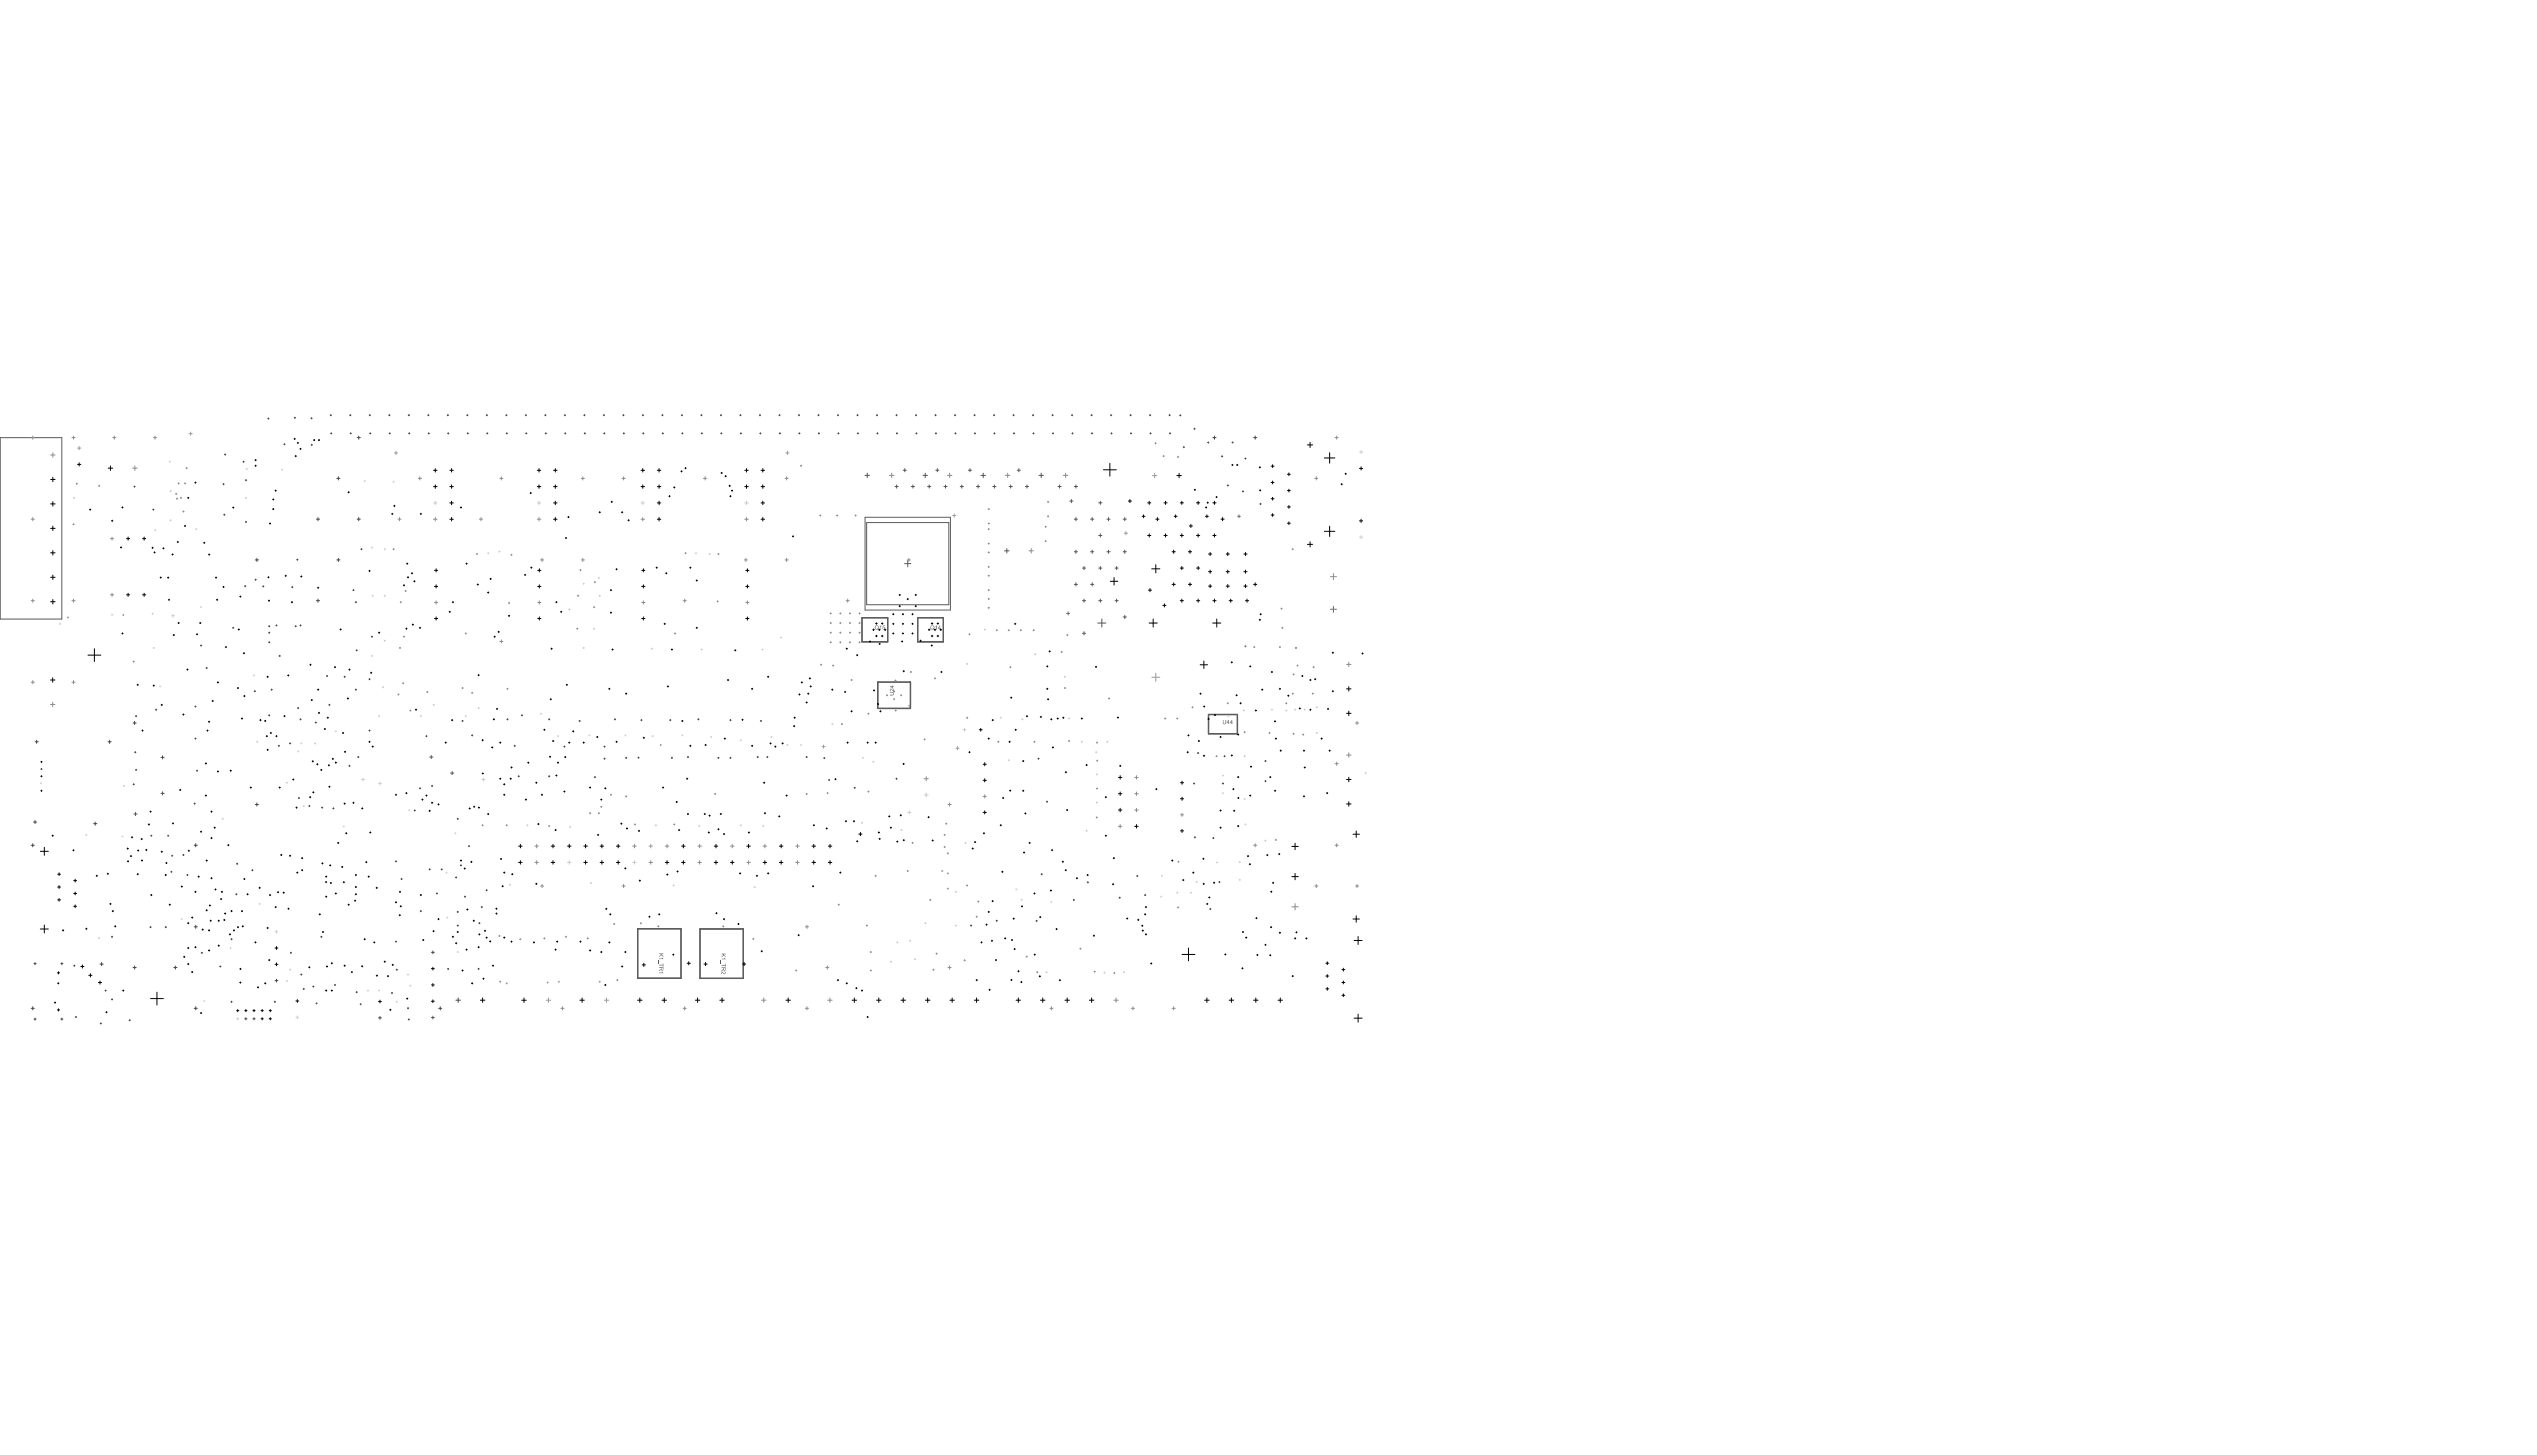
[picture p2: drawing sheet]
<svg xmlns="http://www.w3.org/2000/svg" width="1316mm" height="755mm" viewBox="0 0 1316 755" stroke-linecap="round" stroke-linejoin="round" font-family="sans-serif">
<path d="M0 227h32v94h-32zM449 268h44v48h-44zM450 271h42v43h-42zM469 292h4M471 291v3" fill="none" stroke="#5a5a5a" stroke-width=".52"/>
<path d="M447 320h14v13h-14zM476 320h13v13h-13zM455 354h17v13h-17zM627 371h15v10h-15zM331 482h22v25h-22zM363 482h23v25h-23z" fill="none" stroke="#5a5a5a" stroke-width=".67"/>
<g fill="#5a5a5a">
<path d="M456 325l1-1v2z"/>
<path d="M458 324h1l-1 1 1 1h-1h1v-1h-1z"/>
<path d="M485 325l1-1v2v-1z"/>
<path d="M374 495h2h-1l1 1v-1l-2 1 1-1z"/>
<path d="M374 497h2z"/>
<path d="M374 498v2z"/>
<path d="M374 500h2v1z"/>
<path d="M374 504l2 1v-1v1l-1-1-1 1z"/>
<path d="M462 359h2v1l-2 1 2-1-1-1z"/>
<path d="M462 357h1l1 1v-1v2l-2-2v1v1v-1z"/>
<path d="M634 373l1 2h1v-2v2h-1z"/>
<path d="M342 495h2h-1l1 1-1-1-1 1 1-1z"/>
<path d="M342 497h2z"/>
<path d="M341 498l1 2z"/>
<path d="M342 500h2v1z"/>
<path d="M342 504h2v1z"/>
<path d="M454 325a1 1 0 0 0 2 0 1 1 0 0 0-2 0zM454 324l2 1v2l-2-1z"/>
<path d="M483 325a1 1 0 0 0 2 0 1 1 0 0 0-2 0zM483 324l2 1v2l-2-1z"/>
<path d="M487 325v1zM488 324v2h-1z"/>
<path d="M376 502v1v-1zM374 502h2v1h-1l-1 1 1-1z"/>
<path d="M462 356l1 1v-1zM462 356l1-1 1 1-1 1z"/>
<path d="M637 374v1zM637 373l1 3-2-1z"/>
<path d="M639 374l-1 1h1zM639 373v3l-1-1z"/>
<path d="M343 502v1h1v-1zM342 502h2v1h-1l-1 1 1-2z"/>
</g>
<g fill="none" stroke="#000" stroke-width=".52">
<path d="M132 239h1M133 238v1M153 228h.1M153 227v1M153 237h1M153 236v1M154 230h1M155 229v1M156 233h.1M156 232v1M163 228h.1M163 228v1"/>
<path d="M165 228h1M166 228v1M678 231h3M680 229v3M687 238h6M690 235v5M26 249h3M27 247v3M40 241h2M41 240v2M56 243h2M57 242v2"/>
<path d="M97 258h1M98 258v1M101 250h1M101 250v1M132 242h1M133 241v1M141 259h1M142 259h.1M143 254h.1M143 254v1M181 255h.1M181 255v1"/>
<path d="M225 252h2M225 244h2M226 243v2M226 251v2M233 252h2M233 244h2M234 243v2M234 251v2M234 260v2M275 256h1M275 255v1M279 252h2"/>
<path d="M279 244h2M280 243v2M280 251v2M287 252h2M287 244h2M288 243v2M288 251v2M288 260v2M317 260v1M333 252h1M333 244h1M333 243v2"/>
<path d="M333 251v2M341 252h2M341 244h2M342 243v2M342 251v2M342 260v2M347 257h1M347 257v1M350 253h.1M350 252v1M353 244h1M354 244v1"/>
<path d="M355 243h1M356 242v1M374 245h1M374 245v1M376 247h1M376 247h.1M378 252h1M379 252h.1M379 257h.1M379 257v1M379 254h1M380 254v1"/>
<path d="M386 252h2M386 244h2M387 243v2M387 251v2M395 252h2M395 244h2M396 243v2M396 251v2M396 260v2M572 244h7M576 240v7M585 260h2"/>
<path d="M586 259v2M596 260v2M605 260v2M611 247h2M612 245v3M613 260v2M620 254h.1M622 260v2M630 260v2M631 258h.1M631 257v1M639 241h1"/>
<path d="M639 241h.1M642 241h.1M653 242h1M653 254h1M654 242v1M654 254v1M659 250h2M659 259h2M659 242h2M660 241v1M660 249v2M660 258v1"/>
<path d="M668 254h1M668 246h1M669 245v2M669 254v1M696 251h.1M698 246h.1M698 245v1M705 243h2M706 242v2M26 261h3M26 274h3M27 260v2"/>
<path d="M27 273v2M46 264h1M47 264v1M58 270h1M58 270h.1M63 263h1M64 263v1M66 279h1M66 279v1M74 279h2M75 279v1M96 273h.1"/>
<path d="M96 272v1M121 263h.1M121 263v1M140 272h.1M140 271v1M141 264h1M142 264h.1M203 267h1M204 266v1M204 262h1M205 262v1M218 267h1"/>
<path d="M218 266v1M233 261h2M233 269h2M234 268v2M239 263h.1M239 263v1M287 261h2M287 269h2M288 268v2M293 279h1M294 279h.1M295 268h.1"/>
<path d="M295 268v1M311 266h.1M311 265v1M317 260h1M322 266h1M323 265v1M326 270h.1M341 261h2M341 269h2M342 268v2M395 261h2M395 269h2"/>
<path d="M396 268v2M411 278h1M411 278v1M593 268h1M593 267v2M595 261h2M595 278h2M596 277v2M600 269h1M600 268v2M604 261h2M604 278h2"/>
<path d="M605 277v2M609 268h2M610 267v2M612 261h2M612 278h2M613 277v2M617 273h2M618 272v2M621 261h1M621 278h1M622 277v2M625 263h1"/>
<path d="M625 268h2M626 263v1M626 267v2M626 261h1M627 260v1M629 261h2M629 278h2M630 277v2M633 269h2M634 268v2M659 267h2M660 266v2"/>
<path d="M668 271h1M668 263h1M669 262v2M669 271v1M687 276h6M690 273v5M705 270h2M706 269v2M26 299h3M26 287h3M27 286v2M27 298v3"/>
<path d="M62 284h1M63 284h.1M79 284h.1M80 286h1M80 286v1M83 300h1M83 299v1M84 284h1M85 284v1M87 300h1M87 299v1M89 288h1"/>
<path d="M90 287v1M92 281h1M92 281h.1M106 282h.1M106 281v1M108 288h1M109 287v1M112 300h.1M112 299v1M139 299h1M139 299v1M148 299h1"/>
<path d="M148 298v1M156 299h1M156 299h.1M191 296h1M192 296h.1M211 292h1M211 292v1M211 299h1M212 299v1M213 297h1M214 297v1M225 296h2"/>
<path d="M226 295v2M242 292h.1M242 292v1M255 300v1M272 298h1M272 298h.1M275 294h1M276 294v1M279 296h2M280 295v2M320 295h.1M320 295v1"/>
<path d="M333 296h2M334 295v2M340 294h1M341 294v1M345 297h1M346 297v1M358 294h.1M358 294v1M387 296h2M388 295v2M578 300v3M598 295h4"/>
<path d="M600 293v4M608 286h2M609 285v2M612 295h2M613 294v1M617 286h1M617 285v2M621 295h1M622 294v1M627 296h2M627 287h2M628 286v2"/>
<path d="M628 296v1M636 296h2M636 287h2M637 286v2M637 296v1M645 296h2M645 287h2M646 286v2M646 296v1M678 282h3M680 281v3M26 312h3"/>
<path d="M27 311v2M66 308h1M66 308v1M74 308h2M75 308v1M87 311h1M88 311h.1M112 311h1M113 311h.1M116 304h.1M116 304v1M124 309h1"/>
<path d="M125 309v1M139 312h1M140 311v1M151 312h1M151 312v1M165 305h.1M165 304v1M209 304h1M210 303v1M215 301h.1M215 301v1M225 304h2"/>
<path d="M226 303v2M226 320v2M233 317h1M233 317v1M235 312h.1M235 312v1M248 303h.1M253 307h1M253 307v1M254 300h1M264 319h.1M264 319v1"/>
<path d="M279 304h2M280 303v2M280 320v2M288 312h1M289 312v1M291 317h.1M291 317v1M317 306h.1M317 318h.1M317 317v1M333 304h2M334 303v2"/>
<path d="M334 320v2M361 301h1M361 301h.1M387 304h2M388 303v2M388 320v2M463 319h1M463 318v1M466 314h1M466 309h1M467 308v1M467 314v1"/>
<path d="M468 319h1M468 318v1M471 311h.1M471 310v1M473 319h1M473 318v1M475 314h.1M475 309h.1M475 308v1M475 314v1M576 301h4M596 306h1"/>
<path d="M597 305v2M603 314h2M604 313v2M608 303h2M609 302v2M612 312h2M613 311v1M617 303h1M617 302v2M621 312h1M622 311v1M627 304h2"/>
<path d="M628 303v2M629 312h2M630 311v1M636 304h2M637 303v2M638 312h1M639 311v1M645 304h2M646 303v2M646 312h2M647 311v1M650 303h2"/>
<path d="M651 302v2M654 319h.1M654 318v1M46 340h6M49 336v7M63 329h1M64 328v1M90 329h1M90 329v1M92 323h1M93 323h.1M102 329h1"/>
<path d="M102 329h.1M104 323h.1M117 336h1M117 335v1M124 326h.1M124 326v1M126 339h1M127 338v1M176 326h1M177 326v1M196 328h1M197 328h.1"/>
<path d="M211 326h.1M214 324h1M214 324h.1M218 326h.1M218 325v1M225 321h2M256 330h1M257 330v1M258 328h1M259 327v1M279 321h2M286 336h1"/>
<path d="M286 336v1M317 337h1M318 337h.1M333 321h2M345 324h.1M345 323v1M348 337h1M349 337h.1M361 326h1M361 325v1M381 337h1M381 337v1"/>
<path d="M387 321h2M439 336h1M439 336v1M444 340h1M445 339v1M451 333h1M451 332v1M453 327h1M453 326v1M454 323h1M454 330h1M455 323v1"/>
<path d="M455 329v1M456 327h1M456 334h1M456 326v1M456 334h.1M457 323h1M457 330h1M458 323v1M458 329v1M459 327h1M459 326v1M463 324h1"/>
<path d="M463 329h1M463 323v1M463 328v1M468 333h.1M468 332v1M468 324h1M468 329h1M468 323v1M468 328v1M473 324h1M473 329h1M473 323v1"/>
<path d="M473 328v1M477 332h1M478 332v1M482 327h.1M482 326v1M483 335h1M483 323h1M483 330h1M483 334v1M484 323v1M484 329v1M485 327h.1"/>
<path d="M485 326v1M486 323h1M486 330h1M487 323v1M487 329v1M488 327h1M488 326v1M526 324h1M527 323v1M544 338h1M545 337v1M596 323h4"/>
<path d="M598 321v4M629 323h4M631 321v4M653 321h1M654 321v1M691 339h1M691 338v1M707 339h.1M26 353h2M27 352v2M71 355h1M71 355h.1"/>
<path d="M79 356h1M80 355v1M97 347h1M97 347v1M113 354h.1M123 357h1M123 356v1M139 351h.1M149 350h1M150 350v1M161 345h.1M161 344v1"/>
<path d="M165 358h.1M165 357v1M173 346h1M174 346h.1M181 347h1M181 347v1M192 349h1M193 349h.1M248 350h1M248 350v1M294 355h.1M316 357h.1"/>
<path d="M316 357v1M325 360h.1M325 359v1M346 356h1M347 356h.1M377 353h1M378 352v1M390 357h1M390 357v1M398 351h1M399 351h.1M415 360h.1"/>
<path d="M416 354h.1M419 360h1M419 359v1M420 352h1M420 352h.1M420 356h1M421 356h.1M431 358h1M432 357v1M438 359h1M438 358v1M453 358h1"/>
<path d="M453 358h.1M469 348h.1M488 349h1M488 348v1M543 357h1M543 346h1M543 345v1M543 357v1M568 346h1M569 346h.1M622 360h1M623 345h3"/>
<path d="M623 359v1M625 343v4M639 344h.1M639 343v1M648 346h1M649 345v1M655 358h.1M655 357v1M660 349h.1M660 348v1M664 357h.1M664 357v1"/>
<path d="M675 351h1M676 350v1M680 353h.1M680 352v1M682 352h1M682 352v1M691 358h1M691 358v1M699 357h2M700 356v2M74 379h.1M84 366h.1"/>
<path d="M84 365v1M95 371h.1M95 370v1M107 379h1M108 379h.1M108 374h1M108 374v1M110 364h1M110 363v1M125 373h1M126 372v1M126 361h1"/>
<path d="M127 361h.1M135 373h.1M135 373v1M137 374h1M138 374h.1M141 380h.1M147 371h1M148 371v1M161 363h1M162 363h.1M165 370h1M165 369v1"/>
<path d="M168 378h1M169 378h.1M170 372h.1M170 372v1M178 380h.1M180 362h1M180 362v1M216 368h.1M234 373h1M235 373v1M256 373h1M256 373h.1"/>
<path d="M258 368h.1M258 367v1M282 378h1M282 378v1M285 363h1M286 362v1M297 379h1M297 379v1M354 374h.1M385 373h1M385 373v1M412 377h.1"/>
<path d="M412 372h1M412 376v1M412 372v1M414 360h1M418 364h1M419 364v1M441 369h1M442 369h.1M455 365h1M456 365h.1M456 369h1M457 369h.1"/>
<path d="M508 378h2M509 378v1M515 373h.1M515 373v1M524 362h1M525 361v1M527 378h.1M527 378v1M532 371h1M533 371v1M540 372h.1M540 371v1"/>
<path d="M543 363h1M544 362v1M545 373h1M545 373h.1M548 373h1M549 372v1M551 372h1M552 372v1M561 373h1M561 372v1M580 372h.1M624 366h1"/>
<path d="M625 366v1M627 373h.1M630 371h1M630 371h.1M641 361h1M642 360v1M643 365h1M644 364v1M651 368h1M652 368v1M661 374h1M661 374h.1"/>
<path d="M668 361h1M668 360v1M674 367h1M674 367v1M680 368h.1M689 368h.1M689 367v1M699 370h2M700 369v2M21 395h1M22 395h.1M106 396h1"/>
<path d="M107 396h.1M113 400h.1M119 400h1M120 399v1M138 382h1M138 381v1M139 389h.1M140 380h1M143 382h1M143 381v1M162 395h1M162 395h.1"/>
<path d="M164 396h1M165 396v1M166 399h1M167 399v1M170 397h1M171 397h.1M172 394h1M173 393v1M174 396h1M174 395v1M179 390h.1M191 385h1"/>
<path d="M192 384v1M193 387h1M193 387v1M231 385h1M231 385h.1M250 384h1M250 384h.1M255 388h1M255 387v1M259 385h1M260 385h.1M265 398h1"/>
<path d="M265 398h.1M274 396h.1M274 395v1M285 392h1M285 392v1M287 384h.1M287 384v1M289 396h1M290 395v1M293 393h1M293 392v1M295 385h1"/>
<path d="M295 385h.1M302 385h1M303 385h.1M310 382h.1M310 382v1M320 385h.1M320 384v1M334 383h.1M334 382v1M358 387h.1M358 386v1M366 386h.1"/>
<path d="M366 386v1M376 383h.1M390 387h1M390 386v1M399 386h1M400 385v1M402 387h1M402 387v1M406 386h.1M406 385v1M439 385h1M440 385h.1"/>
<path d="M450 385h.1M454 385h1M454 385h.1M468 396h1M469 396v1M503 390h.1M510 396h2M511 396v1M513 383h.1M523 385h1M524 384v1M531 395h.1"/>
<path d="M531 394v1M546 388h1M546 387v1M563 397h1M564 396v1M581 397h1M581 397v1M616 390h1M616 390h.1M616 381h1M617 381v1M622 384h.1"/>
<path d="M622 384v1M624 392h1M625 392h.1M633 382h1M633 382v1M639 392h.1M639 391v1M642 381h1M642 381h.1M649 398h.1M649 397v1M662 383h.1"/>
<path d="M664 389h1M664 389v1M676 389h1M677 389v1M677 398h.1M685 383h1M686 383h.1M689 389h1M690 389v1M21 410h1M21 403h1M22 402v1"/>
<path d="M22 410h.1M93 410h1M93 409v1M106 413h1M107 412v1M130 408h.1M130 408v1M145 408h.1M145 408v1M152 404h1M152 404v1M154 419h.1"/>
<path d="M161 413h.1M161 413v1M162 411h1M163 411h.1M171 408h.1M178 417h1M179 416v1M183 416h1M183 416v1M188 419h.1M188 419v1M205 412h1"/>
<path d="M205 412v1M211 411h.1M211 411v1M219 415h1M219 414v1M221 413h1M221 412v1M224 416h1M224 416v1M227 417h1M227 417v1M243 419h1"/>
<path d="M244 419v1M246 418h.1M246 418v1M248 419h1M248 419h.1M250 401h1M250 401h.1M259 404h1M260 404h.1M261 412h1M261 407h1M262 406v1"/>
<path d="M262 412v1M265 404h.1M273 415h.1M273 414v1M278 406h1M278 406h.1M281 412h1M281 412v1M288 402h1M289 402v1M292 411h1M293 410v1"/>
<path d="M306 408h.1M306 408v1M312 415h.1M312 414v1M314 409h.1M344 408h.1M344 408v1M351 416h.1M356 404h1M357 404h.1M396 406h1M396 406h.1"/>
<path d="M408 413h.1M408 412v1M433 404h1M433 404h.1M510 405h2M511 404v2M520 414h1M520 414h.1M524 410h.1M531 410h.1M553 400h.1M553 400v1"/>
<path d="M554 420h.1M573 413h1M574 413v1M580 412h2M580 403h2M581 402v2M581 411v2M581 419v2M600 409h.1M600 409v1M612 406h2M612 414h2"/>
<path d="M613 405v2M613 413v2M640 409h.1M640 409v1M642 403h1M642 414h1M642 403h.1M642 414h.1M648 413h1M649 412v1M659 403h.1M661 410h1"/>
<path d="M662 410h.1M676 413h1M677 413h.1M688 411h1M689 411v1M699 404h2M699 417h2M700 403v2M700 416v2M23 439v5M27 433h1M27 433v1"/>
<path d="M66 440h.1M68 434h1M69 434v1M73 435h1M74 435v1M77 428h1M77 427v1M78 421h.1M89 427h1M90 427h.1M104 431h1M104 431v1"/>
<path d="M109 421h1M109 435h1M110 421h.1M110 434v1M111 429h1M111 429v1M118 438h1M118 438v1M175 437h1M175 437h.1M179 432h1M180 432h.1"/>
<path d="M192 432h.1M192 431v1M223 421h.1M223 420v1M253 422h1M253 422v1M269 439h2M270 438v2M279 427h1M279 427v1M286 439h2M287 438v2"/>
<path d="M288 430h1M288 430v1M294 439h2M295 438v2M303 439h2M304 438v2M310 433h1M310 433h.1M311 439h2M312 438v2M320 439h2M321 438v2"/>
<path d="M322 427h1M322 427h.1M325 430h1M325 429v1M331 431h1M332 431h.1M352 430h1M352 430v1M354 439h1M355 438v2M357 422h.1M357 422v1"/>
<path d="M365 422h1M366 422v1M367 432h1M368 431v1M368 423h.1M371 439h1M371 438v2M372 430h1M373 430h.1M374 422h.1M374 422v1M375 433h1"/>
<path d="M376 432v1M387 439h2M388 432h1M388 438v2M389 431v1M397 422h.1M397 421v1M404 423h1M404 423v1M404 439h2M405 438v2M421 439h2"/>
<path d="M422 428h1M422 438v2M422 428h.1M429 430h.1M429 429v1M430 439h2M431 438v2M439 426h.1M443 426h.1M444 436h1M445 436v1M446 433h1"/>
<path d="M446 432v1M456 432h.1M456 431v1M456 435h1M456 435h.1M461 423h1M461 423v1M462 429h1M462 429v1M465 436h1M466 436v1M467 423h1"/>
<path d="M467 423h.1M469 436h.1M469 435v1M481 424h1M482 424h.1M484 436h.1M505 440h.1M506 437h.1M506 436v1M510 421h2M510 432h1M510 432h.1"/>
<path d="M511 421v1M519 428h1M519 428h.1M532 422h.1M534 437h1M534 437h.1M553 420h1M573 433h1M574 433v1M580 420h2M589 429h2M590 428v1"/>
<path d="M612 431h2M613 430v2M633 420h1M633 429h1M633 420v1M633 429v1M640 420h1M640 420v1M642 428h1M642 428v1M670 439h4M672 437v4"/>
<path d="M702 433h3M704 431v3M21 442h4M30 453h1M31 453v1M31 459v2M38 441h.1M38 457h2M39 456v1M50 454h1M50 454v1M56 453h.1"/>
<path d="M66 440h1M66 447h1M66 446v1M68 444h.1M71 453h1M71 441h1M71 453v1M72 441h.1M73 446h1M74 446v1M76 441h.1M76 440v1"/>
<path d="M84 442h.1M84 441v1M86 454h.1M86 453v1M86 448h1M86 447v1M94 460h1M94 459v1M98 441h.1M98 441v1M103 455h.1M103 454v1"/>
<path d="M107 446h1M107 446v1M109 455h1M110 455v1M126 456h1M127 456h.1M146 443h.1M146 443v1M150 444h1M151 443v1M154 453h1M154 452v1"/>
<path d="M156 451h1M156 445h1M157 445h.1M157 451v1M167 448h1M167 447v1M169 457h1M169 455h1M169 457v1M169 454v1M171 449h1M171 458h1"/>
<path d="M171 448v1M172 458h.1M177 450h1M178 449v1M178 458h1M178 457v1M184 454h1M185 453v1M185 460h.1M190 447h.1M191 455h1M191 454v1"/>
<path d="M239 446h.1M239 446v1M241 450h.1M241 450v1M244 447h1M245 447h.1M260 445h.1M260 445v1M260 460h1M261 459v1M261 453h1M262 452v1"/>
<path d="M265 453h1M266 453v1M269 447h2M270 446v2M278 458h1M278 458v1M286 447h2M287 446v2M303 447h2M304 446v2M311 447h2M312 446v2"/>
<path d="M320 447h2M321 446v2M324 450h1M324 450v1M332 457h.1M332 456v1M345 447h2M346 454h1M346 446v2M346 453v1M351 452h1M352 452h.1"/>
<path d="M354 447h1M355 446v2M371 447h1M371 446v2M379 447h2M380 446v2M384 453h.1M392 454h1M393 454v1M396 447h2M397 446v2M398 453h1"/>
<path d="M399 453h.1M404 447h2M405 446v2M421 447h2M422 460h.1M422 459v1M422 446v2M430 447h2M431 446v2M436 453h.1M436 452v1M504 440h1"/>
<path d="M520 452h.1M531 442h1M531 442h.1M546 441h.1M551 447h1M551 447h.1M553 451h.1M553 451v1M558 455h1M559 455v1M564 454h1M564 454h.1"/>
<path d="M577 459h1M577 458v1M578 445h.1M608 446h1M608 446v1M614 456h.1M614 456v1M619 453h.1M619 452v1M624 445h1M624 458h1M624 445v1"/>
<path d="M624 458v1M630 458h.1M630 457v1M647 444h1M647 444h.1M648 448h1M648 448v1M657 443h1M658 443v1M660 458h1M661 458h.1M663 443h1"/>
<path d="M664 443h.1M670 455h4M672 453v3M23 480v4M30 460h1M30 467h1M31 466v1M38 470h2M38 463h2M39 463v1M39 469v2M57 469h1"/>
<path d="M57 468v1M58 473h1M59 472v1M78 464h1M79 464v1M88 469h.1M88 469v1M97 479h1M98 478v1M99 476h1M100 476h.1M101 463h1"/>
<path d="M101 462v1M107 472h1M107 472h.1M109 470h.1M109 469v1M109 478h1M109 477v1M111 461h1M112 461v1M113 478h1M113 477v1M114 466h1"/>
<path d="M115 466v1M115 463h.1M115 462v1M116 477h1M116 477h.1M116 474h1M117 473v1M120 473h.1M120 472v1M125 473h1M126 472v1M128 464h1"/>
<path d="M128 463v1M134 460h1M135 460v1M140 464h.1M140 464v1M143 470h.1M143 470v1M144 463h1M144 462v1M147 463h1M147 463h.1M149 471h1"/>
<path d="M150 471v1M166 474h.1M166 474v1M169 465h1M169 465h.1M174 463h1M174 463v1M181 469h.1M181 469v1M184 467h1M184 467h.1M184 464h1"/>
<path d="M184 460h1M185 463v1M195 460h1M195 460v1M205 468h1M205 468h.1M207 475h1M207 463h1M207 474v1M208 462v1M208 470h.1M218 464h1"/>
<path d="M218 464v1M227 477h1M227 476v1M242 472h1M242 471v1M245 478h1M246 477v1M257 471h1M257 474h1M258 471v1M258 473v1M314 471h1"/>
<path d="M315 471v1M316 474h1M317 474v1M337 475h.1M337 475v1M342 474h.1M342 474v1M371 474h1M372 473v1M375 477h1M376 476v1M383 479h.1"/>
<path d="M383 479v1M511 480h1M512 479v1M513 473h.1M515 467h.1M515 467v1M526 476h.1M526 476v1M530 470h1M530 470h.1M536 463h1M537 463v1"/>
<path d="M539 476h1M540 475v1M545 462h1M545 462h.1M584 476h1M585 476v1M590 477h1M591 477h.1M593 480h.1M594 474h.1M594 474v1M594 470h1"/>
<path d="M595 470v1M626 469h1M626 468v1M627 465h1M627 465v1M652 476h.1M652 476v1M659 462h1M660 462v1M702 477h3M704 475v3M21 482h4"/>
<path d="M32 483h1M33 482v1M44 482h1M45 481v1M59 480h1M60 480v1M95 496h1M96 496v1M97 500h1M97 492h1M98 491v1M98 500h.1"/>
<path d="M101 491h1M101 491v1M105 482h.1M108 493h1M108 483h1M108 482v1M108 493h.1M113 490h1M113 490v1M119 485h1M119 484v1M121 483h1"/>
<path d="M121 482v1M123 481h1M123 481h.1M126 480h.1M126 480v1M132 489h1M133 488v1M139 481h.1M139 481v1M139 498h1M140 498h.1M143 492h1"/>
<path d="M143 491v1M143 499v2M167 483h1M168 483v1M172 500h.1M172 499v1M189 487h1M189 487h.1M194 489h1M194 488v1M199 499h1M200 498v1"/>
<path d="M219 488h1M220 487v1M225 483h.1M235 486h.1M236 489h1M237 489v1M237 483h1M237 483v1M242 493h.1M242 492v1M248 491h1M248 491v1"/>
<path d="M248 485h1M249 484v1M251 483h1M252 482v1M252 486h1M252 486v1M254 488h1M254 488v1M261 486h1M262 486v1M265 488h1M265 488v1"/>
<path d="M277 489h.1M277 488v1M288 493h1M288 492v1M289 488h.1M289 488v1M301 488h.1M301 488v1M306 493h.1M312 494h.1M312 493v1M316 489h.1"/>
<path d="M316 488v1M324 494h1M324 493v1M334 500v1M349 495h1M349 495h.1M357 500h1M357 499v1M365 500h2M366 499v2M385 500h2M386 499v2"/>
<path d="M395 493h1M395 493v1M414 485h1M414 485h.1M509 489h1M509 488v1M514 488h1M515 488h.1M516 498h1M517 498h.1M521 487h1M521 486v1"/>
<path d="M525 488h.1M525 487v1M526 492h1M526 492v1M537 495h.1M548 482h.1M567 485h1M568 485v1M592 480h1M593 483h.1M593 482v1M594 485h1"/>
<path d="M595 484v1M597 500h1M597 499v1M613 495h7M617 492v6M635 495h1M636 495h.1M645 483h.1M645 483v1M646 486h1M647 486v1M652 495h1"/>
<path d="M652 495v1M656 490h1M657 490h.1M659 495h.1M659 495v1M659 481h1M659 481h.1M664 484h.1M664 483v1M672 487h.1M672 486v1M672 484h1"/>
<path d="M673 483v1M677 487h1M678 486v1M688 500h1M689 499v1M703 488h4M705 486v4M28 520h1M29 520h.1M30 505h1M30 510h1M30 510h.1"/>
<path d="M30 504v1M42 501h2M43 500v2M46 506h2M47 505v2M51 510h2M52 509v1M64 514h.1M64 513v1M78 518h7M81 515v6M99 504h1"/>
<path d="M100 504h.1M124 510h1M124 503h1M125 509v1M125 502v1M134 512h.1M137 510h1M138 510h.1M143 500h1M154 519h1M154 518v2M160 502h1"/>
<path d="M160 501v1M169 514h1M169 513v1M169 501h1M170 501v1M172 514h.1M172 513v1M178 501h1M179 500v1M182 504h1M183 504h.1M188 501h.1"/>
<path d="M195 506h1M196 506h.1M196 519h2M197 519v1M201 506h1M201 506v1M203 500h1M204 500v1M211 518h1M211 518h.1M224 511h1M224 519h1"/>
<path d="M224 502h1M225 502v1M225 510v2M225 519v1M240 503h.1M240 503v1M245 510h.1M249 519h3M250 518v2M251 508h.1M251 507v1M255 501h1"/>
<path d="M256 500v1M271 519h2M272 518v2M301 519h2M302 518v2M314 511h.1M314 510v1M322 501h1M323 501v1M331 519h2M332 518v2M333 500h2"/>
<path d="M343 519h3M345 518v2M361 519h2M362 518v2M373 519h3M375 518v2M408 519h2M409 518v2M434 508h1M435 508v1M439 510h1M439 510h.1"/>
<path d="M442 519h2M443 518v2M444 512h1M444 512v1M447 514h1M447 513v1M455 519h2M456 518v2M467 519h3M469 518v2M480 519h2M481 518v2"/>
<path d="M493 519h2M494 518v2M505 519h3M506 508h1M507 518v2M507 508v1M513 513h1M513 513v1M524 508h1M525 508v1M527 519h2M528 504h1"/>
<path d="M528 518v2M528 503v1M530 509h.1M530 509v1M539 506h1M539 506v1M540 519h2M541 518v2M550 508h.1M550 508v1M553 519h2M554 518v2"/>
<path d="M565 519h3M566 518v2M625 519h2M626 518v2M638 519h2M639 518v2M644 502h1M645 502v1M650 519h3M652 518v2M663 519h2M664 518v2"/>
<path d="M670 506h1M671 506v1M688 506h1M688 513h1M689 505v2M689 512v2M696 510h2M696 516h2M696 503h2M697 502v2M697 509v1M697 515v2"/>
<path d="M30 524h1M30 523v1M55 525h1M55 525h.1M104 525h1M104 525v1M123 524h1M123 524v1M127 524h1M128 524v1M131 524h1M132 524v1"/>
<path d="M135 524h2M135 528h2M136 524v1M136 528v1M140 524h1M140 528h1M140 524v1M140 528v1M202 524h1M203 523v1M450 527h.1M450 527v1"/>
<path d="M703 528h4M705 526v4"/>
</g>
<g fill="none" stroke="#cbcbcb" stroke-width=".52">
<path d="M88 239h.1M88 239v1M38 258h1M38 258v1M88 255h1M89 254v1M226 260v2M280 260v2M333 260v2M387 260v2M88 270h1M89 270h.1"/>
<path d="M225 261h2M279 261h2M333 261h1M386 261h2M199 285h1M200 285h.1M253 287h1M253 287h.1M259 286h.1M310 300h1M311 299v1M361 287h.1"/>
<path d="M368 287h.1M368 287v1M58 319h.1M79 318h1M79 318v1M199 309h1M200 309h.1M295 316h1M295 316h.1M302 303h1M303 302v1M311 309h.1"/>
<path d="M31 324h.1M31 323v1M79 336h1M80 336h.1M199 332h1M200 332v1M302 336h1M303 336h.1M308 326h1M308 326h.1M338 336h1M338 336v1"/>
<path d="M364 337h.1M395 337h1M396 337h.1M511 326h.1M511 326v1M537 339h.1M537 339v1M198 356h1M199 356v1M501 344h1M502 344v1M552 351h1"/>
<path d="M553 351h.1M225 366h.1M225 365v1M248 367h1M248 367v1M431 376h1M432 375v1M500 378h1M500 378v1M519 372h1M519 372v1M530 373h1"/>
<path d="M530 373h.1M554 373h1M555 372v1M637 371h1M637 371v1M645 368h1M645 368v1M660 368h.1M667 368h1M667 368v1M672 368h.1M677 368h.1"/>
<path d="M683 367h1M683 366v1M683 380h.1M561 385h1M561 384v1M568 390h1M569 390h.1M574 385h1M575 384v1M645 392h1M646 392v1M683 380h1"/>
<path d="M250 404h2M251 403v2M479 412h3M481 411v2M569 416h.1M569 402h.1M569 416v1M569 401v1M273 428h1M274 428h.1M295 429h1M296 428v1"/>
<path d="M340 428h1M340 428h.1M362 428h1M363 428v1M384 428h1M384 428h.1M396 428h.1M396 428v1M447 427h1M447 426v1M467 430h1M468 430v1"/>
<path d="M471 421h2M472 420v2M501 437h.1M563 431h1M564 431h.1M656 436h1M657 436h.1M264 459h1M265 458v1M294 447h2M295 446v2M306 458h1"/>
<path d="M307 458h.1M328 447h2M329 446v2M349 459h1M349 459v1M392 460h.1M391 460h1M480 479h.1M480 478v1M496 463h.1M496 462v1M496 480h.1"/>
<path d="M610 463h1M611 463h.1M618 463h.1M462 499h1M462 498v1M465 489h1M466 488v1M472 488h1M472 488h.1M474 497h1M475 497v1M543 504h.1"/>
<path d="M543 504v1M573 504h.1M573 504v1M583 504h.1M583 504v1"/>
</g>
<g fill="none" stroke="#8c8c8c" stroke-width=".52">
<path d="M16 227h2M17 226v2M26 236h3M27 235v2M37 227h2M38 226v2M58 227h2M59 226v2M80 227h1M80 226v2M599 230h1M600 230h.1"/>
<path d="M603 237h1M604 236v1M611 237h1M611 237h.1M693 227h1M693 226v2M40 251h.1M51 252h1M51 252h.1M69 243h2M70 242v2M91 256h1"/>
<path d="M91 256h.1M92 259h.1M92 258v1M92 251h1M93 250v1M94 258h.1M94 258v1M96 251h.1M96 250v1M96 243h1M97 242v1M217 248h2"/>
<path d="M218 247v2M259 248h2M260 247v2M302 248h1M302 247v2M323 248h1M324 247v2M365 248h2M366 247v2M407 248h2M408 247v2M415 242h1"/>
<path d="M416 241v1M461 247h3M463 245v3M492 247h2M493 245v3M522 247h2M523 245v3M544 260v1M552 247h2M553 245v3M682 248h2M683 247v2"/>
<path d="M16 269h2M17 268v2M38 272h.1M57 279h2M58 279v1M95 265h.1M95 265v1M206 269h2M207 268v2M225 269h2M226 268v2M249 269h1"/>
<path d="M250 268v2M279 269h2M280 268v2M333 269h1M333 268v2M386 269h2M387 268v2M425 267h1M426 267v1M434 267h1M434 267v1M444 267h.1"/>
<path d="M444 267v1M513 274h.1M513 264h.1M513 272h.1M513 274v1M513 271v1M542 273h1M543 273v1M543 260h1M543 268h1M544 267v1M204 285h1"/>
<path d="M204 285h.1M247 287h1M247 287v1M265 288h1M265 287v1M280 290h2M281 290v1M301 296h.1M301 295v1M302 290h1M302 290v1M355 287h1"/>
<path d="M356 287h.1M372 287h1M373 287v1M386 290h2M387 290v1M407 290h2M408 290v1M471 290h1M472 290v1M513 282h.1M513 286h.1M513 294h.1"/>
<path d="M513 299h.1M513 286v1M513 298v1M534 286h2M535 285v2M542 281h1M543 280v1M670 285h1M671 285h.1M690 299h3M692 297v4M16 312h2"/>
<path d="M17 311v1M37 312h2M38 311v1M57 308h2M58 308v1M208 312h.1M208 312v1M210 306h1M210 306v1M225 312h2M226 312v1M264 313h.1"/>
<path d="M264 312v1M279 312h2M280 312v1M300 309h.1M308 315h1M308 315h.1M308 302h1M309 302h.1M333 312h2M334 312v1M354 312h2M355 311v1"/>
<path d="M372 312h1M372 312h.1M387 312h2M388 312v1M431 318h.1M436 318h.1M439 312h2M440 311v1M441 318h.1M446 318h.1M513 315h.1M513 311h.1"/>
<path d="M513 306h.1M513 310v1M513 315v1M665 316h.1M665 315v1M207 336h1M208 336h.1M209 330h1M210 330v1M241 329h1M242 328v1M259 333h2"/>
<path d="M260 332v1M299 326h1M299 326h.1M350 329h1M350 328v1M431 328h.1M431 323h.1M431 333h.1M436 328h.1M436 323h.1M436 333h.1M441 328h.1"/>
<path d="M441 323h.1M441 333h.1M446 328h.1M446 323h.1M446 333h.1M503 329h.1M517 327h.1M523 327h1M523 327h.1M529 327h1M530 327h.1M536 327h1"/>
<path d="M536 327h.1M551 338h.1M553 329h1M554 329v1M650 336h1M651 335v1M664 336h.1M664 335v1M665 326h1M665 325v1M16 354h2M17 353v2"/>
<path d="M37 354h2M38 353v2M69 343h1M69 343h.1M207 360h.1M209 354h1M209 354v1M221 359h1M222 359h.1M240 357h.1M240 356v1M245 359h.1"/>
<path d="M245 359v1M263 357h1M263 357v1M426 345h.1M426 344v1M432 345h1M432 345v1M441 353h1M442 352v1M464 359h.1M464 358v1M464 353h1"/>
<path d="M465 353h.1M472 349h1M473 348v1M485 352h.1M524 346h1M524 346h.1M552 357h1M553 356v1M670 360h1M671 359v1M671 350h.1M671 349v1"/>
<path d="M673 345h1M673 345v1M681 360h.1M681 359v1M681 346h1M682 346h.1M699 345h2M700 343v3M26 365h2M27 364v3M206 360h1M213 368h.1"/>
<path d="M213 368v1M436 376h1M437 375v1M450 370h1M451 370h.1M460 361h1M460 360v1M464 363h.1M464 362v1M464 368h1M465 368v1M467 361h1"/>
<path d="M468 360v1M471 366h1M472 366h.1M501 372h1M502 372v1M575 362h1M575 362v1M604 373h1M605 372v1M610 373h1M611 372v1M618 367h1"/>
<path d="M619 366v1M637 365h.1M637 364v1M645 380h1M646 379v1M659 380h.1M667 365h1M667 364v1M703 375h2M704 374v2M479 383h1M480 383v1"/>
<path d="M518 385h.1M518 384v1M536 385h1M537 384v1M554 384h1M555 384v1M569 385h.1M569 395h1M569 394v1M631 392h.1M631 392v1M658 380h1"/>
<path d="M671 381h.1M671 380v1M676 381h.1M693 396h1M693 395v2M699 392h2M700 390v3M312 418h.1M312 418v1M317 412h.1M317 412v1M325 413h.1"/>
<path d="M371 412h.1M371 411v1M418 412h1M419 411v1M429 411h1M429 411v1M450 411h1M451 410v1M479 404h3M481 403v2M492 417h1M493 416v2"/>
<path d="M510 413h2M511 412v2M569 409h.1M589 412h2M589 403h2M590 402v2M590 411v2M590 419v2M250 428h1M250 428h.1M263 428h.1M278 439h1"/>
<path d="M278 438v2M285 428h.1M285 428v1M306 422h.1M306 421v1M310 422h1M311 421v1M328 439h2M329 428h1M329 438v2M329 427v1M345 439h2"/>
<path d="M346 438v2M350 428h.1M350 427v1M362 439h2M363 438v2M379 439h2M380 438v2M396 439h2M397 438v2M413 439h2M414 438v2M473 437h1"/>
<path d="M473 437h.1M490 439h.1M490 433h.1M490 439v1M491 427h.1M569 424h.1M580 429h2M581 428v1M589 420h2M612 423h2M613 422v1M650 438h2"/>
<path d="M651 438v1M662 436h.1M662 435v1M693 438h1M693 438v1M278 447h1M278 446v2M280 460h2M281 459v1M323 460h1M324 459v1M337 447h2"/>
<path d="M338 446v2M362 447h2M363 446v2M387 447h2M388 446v2M413 447h2M414 446v2M454 454h1M454 454v1M471 452h.1M471 451v1M491 443h1"/>
<path d="M492 442v1M501 459h1M502 459v1M611 447h1M611 447h.1M682 460h2M683 459v1M703 460h2M704 459v1M318 479h1M319 479v1M332 479h1"/>
<path d="M332 478v1M419 480v1M435 469h.1M435 469v1M450 480h.1M482 467h1M483 466v1M506 475h1M507 475v1M507 468h1M508 467v1M611 471h1"/>
<path d="M611 470v1M670 470h4M672 469v3M259 485h.1M259 485v1M270 487h.1M282 487h1M282 486v1M293 486h1M294 486h.1M305 487h.1M305 486v1"/>
<path d="M341 480h1M342 480v1M375 480h1M375 480v1M391 487h.1M418 481h1M449 480h1M451 494h1M452 493v1M486 495h.1M486 494v1M500 498h1"/>
<path d="M500 498h.1M532 496h1M533 496h.1M560 492h1M561 492h.1M259 509h1M260 509h.1M320 508h1M320 508v1M395 519h2M396 518v2M413 503h.1"/>
<path d="M413 503v1M428 502h2M429 501v2M429 519h3M431 518v2M451 503h1M452 503v1M484 503h1M484 503h.1M492 502h1M493 501v2M538 504h1"/>
<path d="M538 504v1M568 504h.1M578 505h.1M578 519h2M578 504v1M579 518v2M291 523h2M292 522v2M354 523h2M355 522v2M418 523h1M419 522v2"/>
<path d="M545 523h1M545 522v2M587 523h2M588 522v2M608 523h2M609 522v2"/>
</g>
<g fill="none" stroke="#444" stroke-width=".52">
<path d="M139 217h1M139 217h.1M153 217h.1M153 216v1M161 217h1M162 217h.1M171 215h1M172 215v1M181 215h1M182 215v1M192 215h.1M192 215v1"/>
<path d="M202 215h.1M202 215v1M212 215h.1M212 215v1M222 215h1M222 215v1M232 215h1M232 215v1M242 215h1M242 215v1M252 215h1M253 215v1"/>
<path d="M262 215h1M263 215v1M273 215h.1M273 215v1M283 215h.1M283 215v1M293 215h.1M293 215v1M303 215h1M303 215v1M313 215h1M313 215v1"/>
<path d="M323 215h1M323 215v1M333 215h1M334 215v1M343 215h1M344 215v1M353 215h1M354 215v1M364 215h.1M364 215v1M374 215h.1M374 215v1"/>
<path d="M384 215h.1M384 215v1M394 215h1M394 215v1M404 215h1M404 215v1M414 215h1M415 215v1M424 215h1M425 215v1M434 215h1M435 215v1"/>
<path d="M445 215h.1M445 215v1M455 215h.1M455 215v1M465 215h.1M465 215v1M475 215h1M475 215v1M485 215h1M485 215v1M495 215h1M495 215v1"/>
<path d="M505 215h1M506 215v1M515 215h1M516 215v1M526 215h.1M526 215v1M536 215h.1M536 215v1M546 215h.1M546 215v1M556 215h1M556 215v1"/>
<path d="M566 215h1M566 215v1M576 215h1M576 215v1M586 215h1M587 215v1M596 215h1M597 215v1M606 215h1M607 215v1M612 215h1M612 215v1"/>
<path d="M116 236h1M117 235v1M126 239h1M126 239v1M147 230h1M148 230v1M161 231h1M162 230v1M172 225h.1M172 224v1M182 225h.1M182 224v1"/>
<path d="M185 227h2M186 226v2M192 225h.1M192 224v1M202 225h1M202 224v1M212 225h1M212 224v1M222 225h1M222 224v1M232 225h1M233 224v1"/>
<path d="M242 225h1M243 224v1M252 225h1M253 224v1M263 225h.1M263 224v1M273 225h.1M273 224v1M283 225h1M283 224v1M293 225h1M293 224v1"/>
<path d="M303 225h1M303 224v1M313 225h1M314 224v1M323 225h1M324 224v1M333 225h1M334 224v1M344 225h.1M344 224v1M354 225h.1M354 224v1"/>
<path d="M364 225h.1M364 224v1M374 225h1M374 224v1M384 225h1M384 224v1M394 225h1M394 224v1M404 225h1M405 224v1M414 225h1M415 224v1"/>
<path d="M425 225h.1M425 224v1M435 225h.1M435 224v1M445 225h.1M445 224v1M455 225h1M455 224v1M465 225h1M465 224v1M475 225h1M475 224v1"/>
<path d="M485 225h1M486 224v1M495 225h1M496 224v1M505 225h1M506 224v1M516 225h.1M516 224v1M526 225h.1M526 224v1M536 225h1M536 224v1"/>
<path d="M546 225h1M546 224v1M556 225h1M556 224v1M566 225h1M567 224v1M576 225h1M577 224v1M586 225h1M587 224v1M597 225h.1M597 224v1"/>
<path d="M607 225h.1M607 224v1M614 232h1M614 232h.1M619 222h1M620 222v1M627 230h.1M627 229v1M629 227h2M630 226v2M634 237h.1M634 236v1"/>
<path d="M639 229h1M639 229v1M646 238h.1M646 237v1M650 227h2M651 226v2M69 252h1M70 252v1M116 251h.1M127 249h1M128 249h.1M175 248h1"/>
<path d="M176 247v2M637 252h.1M637 251v1M645 255h.1M79 264h1M80 264v1M116 267h1M116 267h.1M127 271h1M128 270v1M164 269h2M165 268v2"/>
<path d="M185 269h2M186 268v2M654 261h.1M654 261v1M132 290h2M133 290v1M154 290h1M154 290v1M175 290h1M176 290v1M187 285h1M188 285h.1"/>
<path d="M127 304h1M127 304h.1M132 301h1M133 300v1M136 304h1M137 304h.1M151 305h1M152 304v1M164 312h2M165 311v1M183 306h1M183 306h.1"/>
<path d="M184 312h1M185 312v1M104 335h1M104 334v1M121 326h.1M121 325v1M139 325h1M139 333h1M139 328h1M140 324v1M140 328h.1M140 333h.1"/>
<path d="M143 324h1M143 324v1M145 340v1M153 325h1M153 324v1M156 324h.1M156 324v1M185 337h.1M185 337v1M193 330h.1M193 330v1M107 346h1"/>
<path d="M107 346v1M132 358h1M132 358v1M141 358h.1M141 357v1M145 340h.1M169 351h1M170 350v1M178 351h1M179 351h.1M184 358h1M185 357v1"/>
<path d="M191 352h1M192 352v1M69 375h2M70 374v2M70 371h1M71 371v1M81 368h.1M101 366h1M101 366v1M139 371h1M140 371h.1M154 367h1"/>
<path d="M155 367v1M156 373h.1M163 375h1M164 374v1M171 366h.1M171 365v1M191 379h1M192 379h.1M240 374h.1M263 373h1M263 373h.1M270 371h1"/>
<path d="M271 371h.1M285 373h.1M300 374h1M301 374h.1M319 373h.1M332 373h1M333 373v1M347 373h1M348 373v1M362 373h1M362 373h.1M379 373h.1"/>
<path d="M379 373v1M394 374h1M395 374h.1M18 385h2M19 384v2M21 399h1M22 399h.1M56 385h2M57 384v2M70 390h1M70 390h.1M70 399h1"/>
<path d="M71 399v1M84 393h1M84 392v2M101 383h1M101 383h.1M102 400h1M102 399v1M144 387h1M145 386v1M150 386h1M151 385v1M181 397h1"/>
<path d="M181 397v1M186 393h.1M186 392v1M221 382h1M221 381v1M245 381h.1M245 381v1M267 387h.1M267 386v1M292 387h1M293 387v1M313 393h1"/>
<path d="M313 387h1M314 387v1M314 393v1M325 393h.1M331 393h1M331 393h.1M348 393h1M349 393h.1M357 393h.1M357 392v1M372 393h1M373 393h.1"/>
<path d="M379 393h.1M393 393h.1M393 392v1M398 393h.1M398 392v1M418 393h1M419 392v1M427 393h1M428 393h.1M538 393h1M539 393v1M621 391h1"/>
<path d="M622 390v1M635 392h1M635 392v1M656 395h1M657 394v1M69 407h1M69 406v1M101 417h.1M101 416v1M132 417h2M133 416v2M155 414h.1"/>
<path d="M160 418h1M160 418h.1M167 419h.1M173 419h.1M173 419v1M218 409h.1M224 408h1M224 407v1M269 403h.1M269 402v1M285 403h.1M285 402v1"/>
<path d="M308 403h1M309 403h.1M430 404h.1M430 404v1M443 409h1M443 408v1M465 404h.1M543 416h1M543 415v1M619 406h1M620 406v1M634 406h1"/>
<path d="M634 406v1M656 405h1M657 405h.1M16 438h2M17 438v1M17 426h2M18 425v2M49 427h1M49 426v2M101 438h1M102 438v1M215 420h1"/>
<path d="M215 420v1M237 425h1M237 424v1M243 439h1M243 438v1M620 434h.1M620 434v1M629 435h1M629 434v1M95 443h.1M95 443v1M97 454h1"/>
<path d="M97 453v1M123 448h.1M131 451h.1M131 451v1M205 447h1M205 446v1M208 456h1M208 456h.1M223 451h.1M229 451h.1M236 455h1M237 455h.1"/>
<path d="M239 449h.1M239 448v1M540 453h1M540 453v1M564 458h1M564 457v1M590 454h.1M590 454v1M632 457h1M633 457v1M102 480v1M122 464h1"/>
<path d="M123 463v1M218 473h1M218 472v1M226 463h1M227 463v1M237 473h1M237 473h.1M237 480h.1M241 465h1M241 465h.1M248 479h1M249 478v1"/>
<path d="M250 470h.1M250 470v1M252 462h1M252 461v1M504 480h.1M517 478h.1M517 477v1M537 478h1M538 477v1M557 467h.1M557 466v1M581 466h.1"/>
<path d="M581 465v1M594 464h.1M594 464v1M628 471h.1M628 471v1M18 500h1M18 499v1M32 500h1M32 499v1M52 500h2M53 499v2M58 486h.1"/>
<path d="M78 481h.1M86 481h.1M101 481h1M104 494h1M105 494h.1M120 487h.1M151 494h.1M166 486h1M167 486h.1M205 488h1M205 488v1M224 494h1"/>
<path d="M225 493v2M237 480h1M503 480h1M38 501h1M39 500v1M54 514h1M55 513v1M58 518h.1M58 518v1M69 502h2M70 501v2M90 502h2"/>
<path d="M91 501v2M114 501h1M114 501v1M120 520h.1M120 519v1M142 520h1M143 519v1M143 509h1M143 508v1M156 505h1M156 505v1M157 513h1"/>
<path d="M158 513h.1M162 512h1M163 511v1M173 511h1M174 510v1M185 515h.1M185 514v1M203 515h1M203 515h.1M206 503h.1M232 502h1M232 502v1"/>
<path d="M237 519h2M238 518v2M248 502h1M248 502v1M16 523h2M17 522v2M18 529h1M18 528v1M32 529h1M32 528v1M39 527h1M39 527v1"/>
<path d="M52 531h1M52 530v1M67 529h1M67 529h.1M101 523h1M102 522v2M127 528h1M128 528v1M131 528h1M132 528v1M196 528h2M197 527v2"/>
<path d="M211 523h1M212 523h.1M212 529h.1M212 528v1M228 523h1M228 522v2"/>
</g>
<g fill="none" stroke="#545454" stroke-width=".52">
<path d="M449 247h2M450 245v3M464 252h2M465 251v2M469 244h1M469 243v2M473 252h1M474 251v2M479 247h2M480 245v3M481 252h2M482 251v2"/>
<path d="M485 244h2M486 243v2M490 252h1M491 251v2M498 252h2M499 251v2M502 244h2M503 243v2M507 252h1M507 251v2M509 247h2M510 245v3"/>
<path d="M515 252h2M516 251v2M524 252h1M524 251v2M528 244h1M529 243v2M532 252h2M533 251v2M539 247h2M540 245v3M549 252h2M550 251v2"/>
<path d="M555 260h2M556 259v2M557 252h2M558 251v2M571 260v2M557 269h2M558 268v2M566 269h1M567 268v2M570 261h2M570 278h2M571 277v2"/>
<path d="M574 269h2M575 268v2M583 269h1M584 268v2M521 286h3M522 285v2M557 286h2M558 285v2M562 295h1M562 294v1M566 286h1M567 285v2"/>
<path d="M570 295h2M571 294v1M574 286h2M575 285v2M578 295h2M579 294v1M583 286h1M584 285v2M557 303h2M558 302v2M562 312h1M562 311v1"/>
<path d="M566 303h1M567 302v2M570 312h2M571 311v1M578 312h2M579 311v1M583 320h1M584 319v2M562 328h1M562 328v1M570 323h4M572 321v4"/>
<path d="M223 393h2M224 392v1M84 411h1M84 411v1M234 401h1M235 400v2M69 422h2M70 421v2M78 433h1M79 433v1M87 433h1M87 433v1"/>
<path d="M89 452h.1M89 444h1M89 443v1M164 520h1M164 520v1M187 521h.1M187 520v1M224 528h1M225 527v1"/>
</g>
<path d="M642 268h2M643 267v2M553 318h2M554 317v2M690 316h3M692 314v4M646 335h.1M646 335v1M672 336h1M672 336h.1" fill="none" stroke="#6d6d6d" stroke-width=".52"/>
<g fill="none" stroke="#9b9b9b" stroke-width=".52">
<path d="M40 232h2M41 232v1M98 225h2M99 224v2M205 235h1M205 234v2M408 235h1M409 234v2M598 247h2M599 245v3M494 267h2M495 267v1"/>
<path d="M583 277h2M584 276v1M35 320v1M64 319h.1M35 320h1M598 351h4M600 349v4M342 386h1M343 386v1M426 387h2M427 386v2M496 388h2"/>
<path d="M497 387v2M337 439h2M338 438v2M489 452h.1M489 451v1M491 453h1M492 453h.1M491 461h1M492 461h.1M263 510h.1M283 519h3M284 510h.1"/>
<path d="M284 509v1M285 518v2M290 509h.1M311 509h.1M314 519h2M315 518v2"/>
</g>
<g fill="none" stroke="#cfcfcf" stroke-width=".52">
<path d="M705 234h2M706 234v1M127 258h1M128 258v1M128 243h.1M128 243v1M146 244h1M146 243v1M189 249h1M189 249v1M204 250h1M204 250h.1"/>
<path d="M80 275h1M81 275h.1M101 274h1M102 274v1M705 279h2M706 278v1M193 284h.1M89 319h2M90 319v1M104 315h1M104 314v1M193 309h1"/>
<path d="M193 309h.1M193 340v1M405 331h1M405 330v1M83 356h.1M131 350h1M132 350v1M193 340h.1M174 379h1M174 379v1M196 371h1M197 371v1"/>
<path d="M218 371h1M218 371v1M241 371h1M242 371v1M280 370h1M281 370h.1M133 385h1M133 384v1M154 390h1M155 389v1M156 386h1M156 385v1"/>
<path d="M163 386h1M163 385v1M289 382h1M290 381v1M305 381h1M306 381v1M324 381h1M324 381v1M338 382h1M339 381v1M354 381h.1M354 381v1"/>
<path d="M369 382h.1M369 382v1M384 384h1M384 384h.1M400 382h1M400 382v1M408 386h1M409 386v1M415 386h1M416 386v1M447 393h1M448 393h.1"/>
<path d="M453 395h.1M523 394h1M523 394v1M21 406h1M21 406v1M64 408h1M64 407v1M149 406h.1M157 418h1M158 418h.1M188 404h1M188 403v2"/>
<path d="M196 406h2M197 406v1M212 420v1M634 411h1M634 402h1M634 402v1M634 411v1M645 414h1M646 414v1M708 401h1M709 401h.1M44 433h1"/>
<path d="M45 433h.1M63 434h1M64 433v1M115 425h1M116 424v1M178 429h1M178 428v1M212 420h1M236 432h1M236 432h.1M646 428h.1M646 427v1"/>
<path d="M231 453h1M232 452v1M603 454h.1M603 454v1M620 457h1M621 457v1M631 447h1M631 447v1M643 456h1M643 447h1M643 447h.1M643 456v1"/>
<path d="M94 477h1M94 476v1M134 469h1M135 468v1M232 476h.1M527 461h1M527 461v1M530 467h.1M530 466v1M545 468h1M545 467v1M602 465h1"/>
<path d="M602 465h.1M51 487h1M51 486v1M119 492h1M120 491v1M143 483h1M143 482v2M237 494h1M237 493v1M106 519h.1M149 509h.1M149 508v1"/>
<path d="M150 503h1M151 503h.1M191 514h.1M191 513v1M196 514h1M197 513v1M206 520h.1M206 519v1M211 505h1M212 505v1M213 511h.1M213 511v1"/>
<path d="M123 528h1M123 528v1M154 528h1M154 527v1"/>
</g>
</svg>
